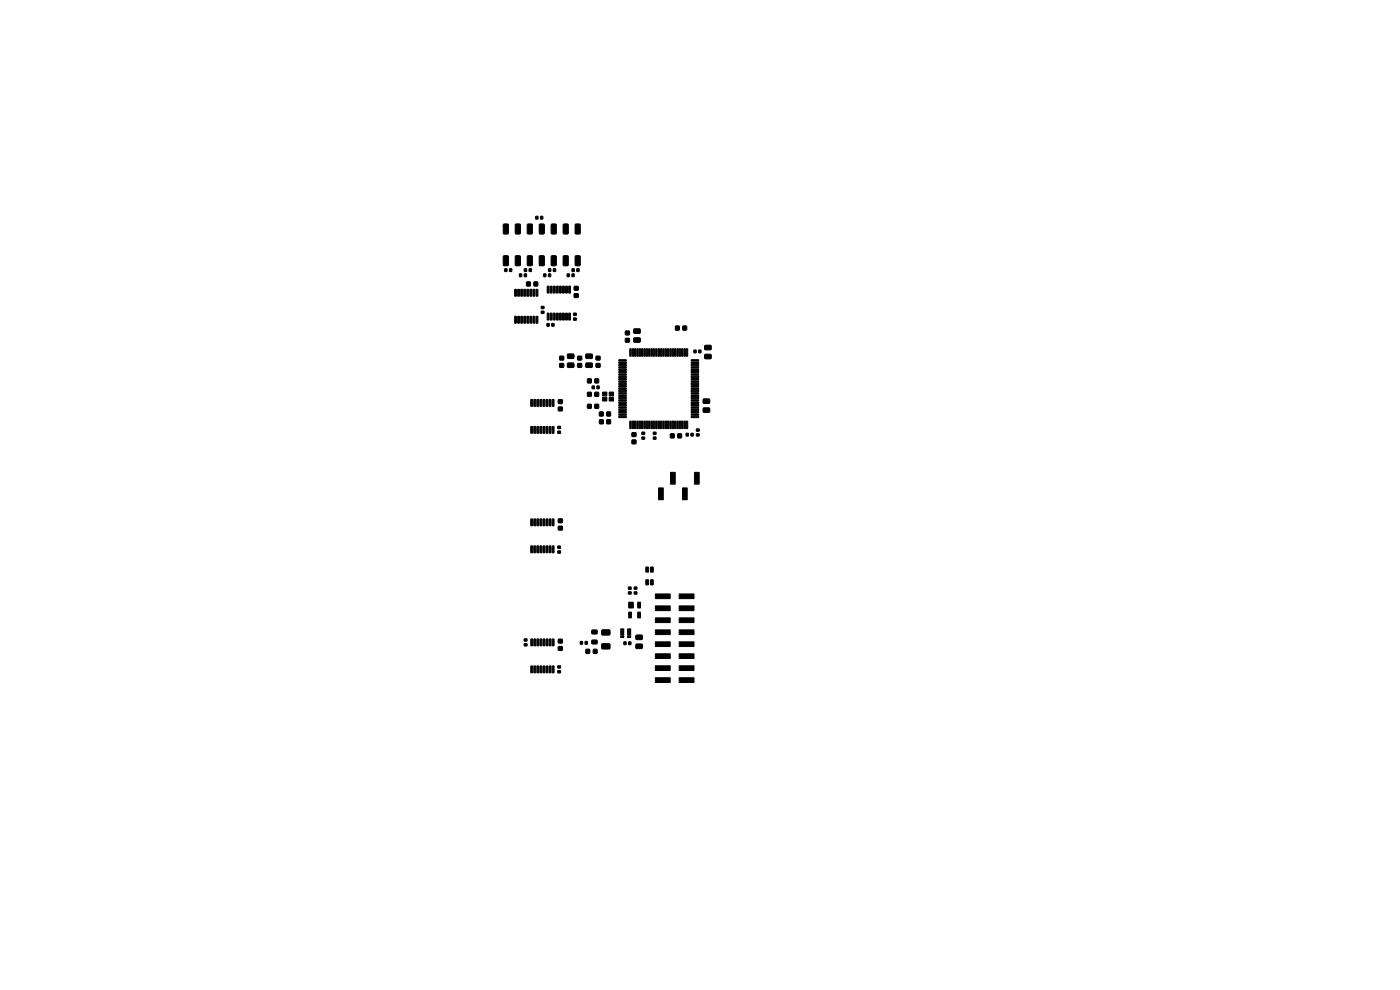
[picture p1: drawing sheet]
<svg xmlns="http://www.w3.org/2000/svg" width="297mm" height="210mm" viewBox="0 0 297 210" stroke-linecap="round" stroke-linejoin="round" font-family="sans-serif">
<g fill="#000" stroke="#000" stroke-width=".21">
<path d="M107.1 57h.4v.6h-.4zM106.8 47.6l.8-.1 .3 .2v1.7l-.2 .2-.7 .1-.2-.2zM106.8 54.3l.8-.1 .3 .2v1.7l-.2 .3h-.7l-.2-.2zM108.1 57h.5v.6h-.5zM109.4 47.6l.8-.1 .2 .2v1.7l-.1 .2-.8 .1-.2-.2zM109.4 54.3l.8-.1 .2 .2v1.7l-.1 .3h-.8l-.2-.2zM110.2 58.1h.5v.6h-.5zM111.2 58.1h.5v.6h-.5zM111.2 57h.5v.6h-.5zM111.9 47.6l.8-.1 .2 .2 .1 1.7-.2 .2-.7 .1-.2-.2zM111.9 54.3l.8-.1 .2 .2 .1 1.7-.2 .3h-.7l-.2-.2zM112.3 57h.4v.6h-.4z"/>
<path d="M113.7 45.9h.4v.6h-.4zM114.7 45.9h.4v.6h-.4zM114.4 47.6l.8-.1 .3 .2v1.7l-.2 .2-.7 .1-.2-.2zM114.4 54.3l.8-.1 .3 .2v1.7l-.2 .3h-.7l-.2-.2zM115.3 58.1h.5v.6h-.5zM116.4 58.1h.4v.6h-.4zM116.4 57h.4v.6h-.4zM117 47.6l.8-.1 .2 .2v1.7l-.1 .2-.7 .1-.3-.2zM117 54.3l.8-.1 .2 .2v1.7l-.1 .3h-.7l-.3-.2zM117.4 57h.5v.6h-.5zM120.3 58.1h.5v.6h-.5zM119.5 47.6l.8-.1 .3 .2v1.7l-.2 .2-.7 .1-.2-.2z"/>
<path d="M119.5 54.3l.8-.1 .3 .2v1.7l-.2 .3h-.7l-.2-.2zM121.3 58.1h.5v.6h-.5zM121.4 57h.4v.6h-.4zM122.1 47.6l.8-.1 .2 .2v1.7l-.1 .2-.8 .1-.2-.2zM122.1 54.3l.8-.1 .2 .2v1.7l-.1 .3h-.8l-.2-.2zM122.4 57h.4v.6h-.4zM109.2 67.1l.4 .1-.1 1.4-.3-.1zM109.2 61.4h.4l-.1 1.4h-.3zM109.8 67.1l.4 .1v1.4l-.4-.1zM109.8 61.4h.4v1.4h-.4zM110.5 67.1l.4 .1-.1 1.4-.3-.1zM110.5 61.4h.4l-.1 1.4h-.3z"/>
<path d="M111.1 67.1l.4 .1v1.4l-.4-.1zM111.1 61.4h.4v1.4h-.4zM111.8 67.1l.4 .1-.1 1.4-.3-.1zM111.8 61.4h.4l-.1 1.4h-.3zM112.4 67.1l.4 .1v1.4l-.4-.1zM112.4 61.4h.4v1.4h-.4zM111.7 59.8h.8v.8h-.8zM113.1 67.1l.4 .1-.1 1.4-.3-.1zM113.1 61.4h.4l-.1 1.4h-.3zM113.7 67.1l.4 .1v1.4l-.4-.1zM113.7 61.4h.4v1.4h-.4zM113.3 59.8h.7v.8h-.7z"/>
<path d="M114.8 65h.6v.5h-.6zM114.8 66h.6v.5h-.6zM116 68.6h.5v.6h-.5zM116.1 66.4l.4 .1-.1 1.4-.3-.1zM116.1 60.7l.4 .1-.1 1.4-.3-.1zM116.8 66.4l.3 .1v1.4l-.4-.1zM116.8 60.7l.3 .1v1.4l-.4-.1zM117.1 68.6h.4v.6h-.4zM117.4 66.4l.4 .1-.1 1.4-.3-.1zM117.4 60.7l.4 .1-.1 1.4-.3-.1zM118.1 66.4l.3 .1v1.4l-.4-.1zM118.1 60.7l.3 .1v1.4l-.4-.1z"/>
<path d="M118.7 66.4l.4 .1-.1 1.4-.3-.1zM118.7 60.7l.4 .1-.1 1.4-.3-.1zM118.7 77.1h.9v.8h-.9zM118.7 75.6h.9v.7h-.9zM119.4 66.4l.3 .1v1.4l-.4-.1zM119.4 60.7l.3 .1v1.4l-.4-.1zM120 66.4l.4 .1-.1 1.4-.3-.1zM120 60.7l.4 .1-.1 1.4-.3-.1zM120.4 77h1.2l.2 .2v.6l-.3 .2h-1l-.2-.3zM120.4 75.1h1.2l.2 .2v.6l-.3 .2h-1l-.2-.3zM120.7 66.4l.3 .1v1.4l-.4-.1zM120.7 60.7l.3 .1v1.4l-.4-.1z"/>
<path d="M121.7 66.4h.5v.5h-.5zM121.7 67.5h.5v.4h-.5zM121.8 60.8h.8v.7h-.8zM121.8 62.3h.8v.8h-.8zM122.6 77.1h.8v.8h-.8zM122.6 75.6h.8v.7h-.8zM124.3 77h1.2l.2 .2v.6l-.3 .2h-1l-.2-.3zM124.3 75.1h1.2l.2 .2v.6l-.3 .2h-1l-.2-.3zM126.5 77.1h.8v.8h-.8zM126.5 75.6h.8v.7h-.8zM131.3 79.8h1.5l.1 .2-1.5 .1zM131.3 79.3h1.5l.1 .2-1.5 .1z"/>
<path d="M131.3 78.8h1.5l.1 .2-1.5 .1zM131.3 78.3h1.5l.1 .2-1.5 .1zM131.3 77.8h1.5l.1 .2-1.5 .1zM131.3 77.3h1.5l.1 .2-1.5 .1zM131.3 76.8h1.5l.1 .2-1.5 .1zM131.3 76.3h1.5l.1 .2-1.5 .1zM132.7 70.2h.8v.8h-.8zM132.7 71.8h.8v.8h-.8zM133.6 74h.3l-.1 1.6-.2-.1zM134.1 74h.3l-.1 1.6-.2-.1zM134.6 74h.3l-.1 1.6-.2-.1zM135.1 74h.3l-.1 1.6-.2-.1z"/>
<path d="M135.6 74h.3l-.1 1.6-.2-.1zM134.5 69.8h1.2l.2 .2-.1 .6-.2 .1h-1l-.2-.2zM134.5 71.7h1.2l.2 .2-.1 .6-.2 .1h-1l-.2-.2zM136.1 74h.3l-.1 1.6-.2-.1zM136.6 74h.3l-.1 1.6-.2-.1zM137.1 74h.3l-.1 1.6-.2-.1zM137.6 74h.3l-.1 1.6-.2-.1zM138.1 74h.3l-.1 1.6-.2-.1zM138.6 74h.3l-.1 1.6-.2-.1zM139.1 74h.3l-.1 1.6-.2-.1zM139.6 74h.3l-.1 1.6-.2-.1zM140.1 74h.3l-.1 1.6-.2-.1z"/>
<path d="M140.6 74h.3l-.1 1.6-.2-.1zM141.1 74h.3l-.1 1.6-.2-.1zM141.6 74h.3l-.1 1.6-.2-.1zM142.1 74h.3l-.1 1.6-.2-.1zM142.6 74h.3l-.1 1.6-.2-.1zM143.1 74h.3l-.1 1.6-.2-.1zM143.6 74h.3l-.1 1.6-.2-.1zM144.1 74h.3l-.1 1.6-.2-.1zM143.3 69.2h.8v.8h-.8zM144.6 74h.3l-.1 1.6-.2-.1zM145.1 74h.3l-.1 1.6-.2-.1zM145.6 74h.3l-.1 1.6-.2-.1z"/>
<path d="M144.9 69.2h.7v.8h-.7zM146.6 76.3h1.6v.2l-1.5 .1zM146.6 76.8h1.6v.2l-1.5 .1zM146.6 77.3h1.6v.2l-1.5 .1zM146.6 77.8h1.6v.2l-1.5 .1zM146.6 78.3h1.6v.2l-1.5 .1zM146.6 78.8h1.6v.2l-1.5 .1zM146.6 79.3h1.6v.2l-1.5 .1zM146.6 79.8h1.6v.2l-1.5 .1zM147.2 74.3h.5v.5h-.5zM148.2 74.3h.5v.5h-.5zM149.5 73.3l1.3-.1 .1 .3v.6l-.2 .1h-1.1l-.1-.2z"/>
<path d="M149.5 75.2l1.3-.1 .1 .3v.6l-.2 .1h-1.1l-.1-.2zM112.6 90.5h.4l-.1 1.4h-.3zM112.6 84.8h.4l-.1 1.4-.3-.1zM113.3 90.5h.3v1.4h-.4zM113.3 84.8h.3v1.4l-.4-.1zM113.9 90.5h.4l-.1 1.4h-.3zM113.9 84.8h.4l-.1 1.4-.3-.1zM114.6 90.5h.3v1.4h-.4zM114.6 84.8h.3v1.4l-.4-.1zM115.2 90.5h.4l-.1 1.4h-.3zM115.2 84.8h.4l-.1 1.4-.3-.1zM115.9 90.5h.3v1.4h-.4z"/>
<path d="M115.9 84.8h.3v1.4l-.4-.1zM116.5 90.5h.4l-.1 1.4h-.3zM116.5 84.8h.4l-.1 1.4-.3-.1zM117.2 90.5h.3v1.4h-.4zM117.2 84.8h.3v1.4l-.4-.1zM118.3 90.4h.6v.5h-.6zM118.3 91.5h.6v.4h-.6zM118.5 84.8h.8v.8h-.8zM118.5 86.4h.8v.7h-.8zM124.7 85.8h.7v.8h-.7zM124.7 80.4h.7v.8h-.7zM124.7 83.2h.7v.9h-.7z"/>
<path d="M125.6 81.9h.5v.5h-.5zM126.6 81.9h.5v.5h-.5zM126.2 85.8h.8v.8h-.8zM126.2 80.4h.8v.8h-.8zM126.2 83.2h.8v.9h-.8zM127.2 87.4h.8v.8h-.8zM127.2 89.1h.8v.8h-.8zM127.8 83.2h.9v.8h-.9zM127.8 84.3h.9v.8h-.9zM128.7 87.4h.8v.8h-.8zM128.7 89.1h.8v.8h-.8zM129.2 83.2h.9v.8h-.9z"/>
<path d="M129.2 84.3h.9v.8h-.9zM131.3 88.3h1.5l.1 .2-1.5 .1zM131.3 87.8h1.5l.1 .2-1.5 .1zM131.3 87.3h1.5l.1 .2-1.5 .1zM131.3 86.8h1.5l.1 .2-1.5 .1zM131.3 86.3h1.5l.1 .2-1.5 .1zM131.3 85.8h1.5l.1 .2-1.5 .1zM131.3 85.3h1.5l.1 .2-1.5 .1zM131.3 84.8h1.5l.1 .2-1.5 .1zM131.3 84.3h1.5l.1 .2-1.5 .1zM131.3 83.8h1.5l.1 .2-1.5 .1zM131.3 83.3h1.5l.1 .2-1.5 .1z"/>
<path d="M131.3 82.8h1.5l.1 .2-1.5 .1zM131.3 82.3h1.5l.1 .2-1.5 .1zM131.3 81.8h1.5l.1 .2-1.5 .1zM131.3 81.3h1.5l.1 .2-1.5 .1zM131.3 80.8h1.5l.1 .2-1.5 .1zM131.3 80.3h1.5l.1 .2-1.5 .1zM133.6 89.3l.3 .1-.1 1.5-.2-.1zM134.1 89.3l.3 .1-.1 1.5-.2-.1zM134.6 89.3l.3 .1-.1 1.5-.2-.1zM134.1 91.8h.8v.8h-.8zM134.1 93.4h.8v.7h-.8zM135.1 89.3l.3 .1-.1 1.5-.2-.1z"/>
<path d="M135.6 89.3l.3 .1-.1 1.5-.2-.1zM136.1 89.3l.3 .1-.1 1.5-.2-.1zM136.2 92.7h.5v.5h-.5zM136.2 91.7h.5v.4h-.5zM136.6 89.3l.3 .1-.1 1.5-.2-.1zM137.1 89.3l.3 .1-.1 1.5-.2-.1zM137.6 89.3l.3 .1-.1 1.5-.2-.1zM138.1 89.3l.3 .1-.1 1.5-.2-.1zM138.6 89.3l.3 .1-.1 1.5-.2-.1zM138.6 92.7h.6v.5h-.6zM138.6 91.7h.6v.4h-.6zM139.1 89.3l.3 .1-.1 1.5-.2-.1z"/>
<path d="M139.6 89.3l.3 .1-.1 1.5-.2-.1zM140.1 89.3l.3 .1-.1 1.5-.2-.1zM140.6 89.3l.3 .1-.1 1.5-.2-.1zM141.1 89.3l.3 .1-.1 1.5-.2-.1zM141.6 89.3l.3 .1-.1 1.5-.2-.1zM142.1 89.3l.3 .1-.1 1.5-.2-.1zM142.6 89.3l.3 .1-.1 1.5-.2-.1zM142.2 92h.8v.9h-.8zM143.1 89.3l.3 .1-.1 1.5-.2-.1zM143.6 89.3l.3 .1-.1 1.5-.2-.1zM144.1 89.3l.3 .1-.1 1.5-.2-.1zM144.6 89.3l.3 .1-.1 1.5-.2-.1z"/>
<path d="M143.8 92h.8v.9h-.8zM145.1 89.3l.3 .1-.1 1.5-.2-.1zM145.6 91.9h.4v.6h-.4zM145.6 89.3l.3 .1-.1 1.5-.2-.1zM146.6 91.9h.4v.6h-.4zM146.6 80.3h1.6v.2l-1.5 .1zM146.6 80.8h1.6v.2l-1.5 .1zM146.6 81.3h1.6v.2l-1.5 .1zM146.6 81.8h1.6v.2l-1.5 .1zM146.6 82.3h1.6v.2l-1.5 .1zM146.6 82.8h1.6v.2l-1.5 .1zM146.6 83.3h1.6v.2l-1.5 .1z"/>
<path d="M146.6 83.8h1.6v.2l-1.5 .1zM146.6 84.3h1.6v.2l-1.5 .1zM146.6 84.8h1.6v.2l-1.5 .1zM146.6 85.3h1.6v.2l-1.5 .1zM146.6 85.8h1.6v.2l-1.5 .1zM146.6 86.3h1.6v.2l-1.5 .1zM146.6 86.8h1.6v.2l-1.5 .1zM146.6 87.3h1.6v.2l-1.5 .1zM146.6 87.8h1.6v.2l-1.5 .1zM146.6 88.3h1.6v.2l-1.5 .1zM147.8 91h.5v.5h-.5zM147.8 92h.5v.5h-.5z"/>
<path d="M149.2 84.7l1.2-.1 .2 .2v.6l-.3 .2h-1l-.2-.3zM149.2 86.6l1.2-.1 .2 .2v.6l-.3 .2h-1l-.2-.3zM112.6 115.8l.4 .1-.1 1.4-.3-.1zM112.6 110.1h.4l-.1 1.4h-.3zM113.3 115.8l.3 .1v1.4l-.4-.1zM113.3 110.1h.3v1.4h-.4zM113.9 115.8l.4 .1-.1 1.4-.3-.1zM113.9 110.1h.4l-.1 1.4h-.3zM114.6 115.8l.3 .1v1.4l-.4-.1zM114.6 110.1h.3v1.4h-.4zM115.2 115.8l.4 .1-.1 1.4-.3-.1zM115.2 110.1h.4l-.1 1.4h-.3z"/>
<path d="M115.9 115.8l.3 .1v1.4l-.4-.1zM115.9 110.1h.3v1.4h-.4zM116.5 115.8l.4 .1-.1 1.4-.3-.1zM116.5 110.1h.4l-.1 1.4h-.3zM117.2 115.8l.3 .1v1.4l-.4-.1zM117.2 110.1h.3v1.4h-.4zM118.3 115.8h.6v.5h-.6zM118.3 116.9h.6v.4h-.6zM118.5 110.1h.8v.8h-.8zM118.5 111.6h.8v.8h-.8zM139.7 103.5h1v2.5h-1zM142.2 100.2h1v2.5h-1z"/>
<path d="M144.8 103.5h1v2.5h-1zM147.3 100.2h1v2.5h-1zM111.2 135.5h.6v.5h-.6zM111.2 136.6h.6v.4h-.6zM112.6 135.6h.4l-.1 1.4-.3-.1zM113.3 135.6h.3v1.4l-.3-.1zM113.9 135.6h.4l-.1 1.4-.3-.1zM114.6 135.6h.3v1.4l-.3-.1zM115.2 135.6h.4l-.1 1.4-.3-.1zM115.9 135.6h.3v1.4l-.3-.1zM116.5 135.6h.4l-.1 1.4-.3-.1zM117.2 135.6h.3v1.4l-.3-.1z"/>
<path d="M118.5 135.6h.8v.8h-.8zM118.5 137.2h.8v.7h-.8zM123.1 136.1h.5v.5h-.5zM124.1 136.1h.5v.5h-.5zM124.3 137.8h.8v.8h-.8zM125.6 133.7l1-.1 .1 .8-.2 .1h-.9l-.1-.2zM125.6 135.8h1l.1 .7-.2 .1h-.9l-.1-.2zM125.9 137.8h.7v.8h-.7zM127.7 133.7l1.6-.1 .1 .2v.8l-.2 .1h-1.4l-.2-.2zM127.7 136.6h1.6l.1 .2v.7l-.2 .2h-1.4l-.2-.3zM131.7 134.9h.6v.3h-.6zM131.7 134.4h.6v.3h-.6z"/>
<path d="M131.7 133.9h.6v.3h-.6zM131.7 133.4h.6v.3h-.6zM132.4 136.2h.4v.5h-.4zM133.1 133.4h.7v.3h-.7zM133.1 133.9h.7v.3h-.7zM133.1 134.4h.7v.3h-.7zM133.1 134.9h.7v.3h-.7zM133.3 125.6h.6v.4h-.6zM133.3 124.5h.6v.5h-.6zM133.4 136.2h.4v.5h-.4zM133.4 129.9h.5v1.2l-.5-.1zM133.4 127.8h.9v1.1h-.9z"/>
<path d="M134.5 125.6h.6v.4h-.6zM134.5 124.5h.6v.5h-.6zM135.3 127.8h.6l-.1 1.2-.5-.1zM135.3 129.9h.6l-.1 1.2-.5-.1zM134.9 134.8l1.3-.1 .1 .2v.6l-.2 .2h-1.1l-.1-.3zM134.9 136.7l1.3-.1 .1 .2v.6l-.2 .2h-1.1l-.1-.3zM137 120.3h.6l-.1 1.1-.5-.1zM137 123h.6l-.1 1.1-.5-.1zM138 123h.6l-.1 1.1-.5-.1zM138 120.3h.6l-.1 1.1-.5-.1zM139 138.7h3.2v1h-3.2zM139 136.2h3.2v1h-3.2z"/>
<path d="M139 133.6h3.2v1h-3.2zM139 131.1h3.2v1h-3.2zM139 128.5h3.2v1h-3.2zM139 126h3.2v1h-3.2zM144.1 138.7h3.1v1h-3.1zM144.1 136.2h3.1v1h-3.1zM144.1 133.6h3.1v1h-3.1zM144.1 131.1h3.1v1h-3.1zM144.1 128.5h3.1v1h-3.1zM144.1 126h3.1v1h-3.1zM112.6 141.3h.4l-.1 1.4h-.3zM113.3 141.3h.3v1.4h-.3z"/>
<path d="M113.9 141.3h.4l-.1 1.4h-.3zM114.6 141.3h.3v1.4h-.3zM115.2 141.3h.4l-.1 1.4h-.3zM115.9 141.3h.3v1.4h-.3zM116.5 141.3h.4l-.1 1.4h-.3zM117.2 141.3h.3v1.4h-.3zM118.3 141.2h.6v.5h-.6zM118.3 142.3h.6v.4h-.6zM139 143.8h3.2v1h-3.2zM139 141.2h3.2v1h-3.2zM144.1 143.8h3.1v1h-3.1zM144.1 141.2h3.1v1h-3.1z"/>
</g>
</svg>
